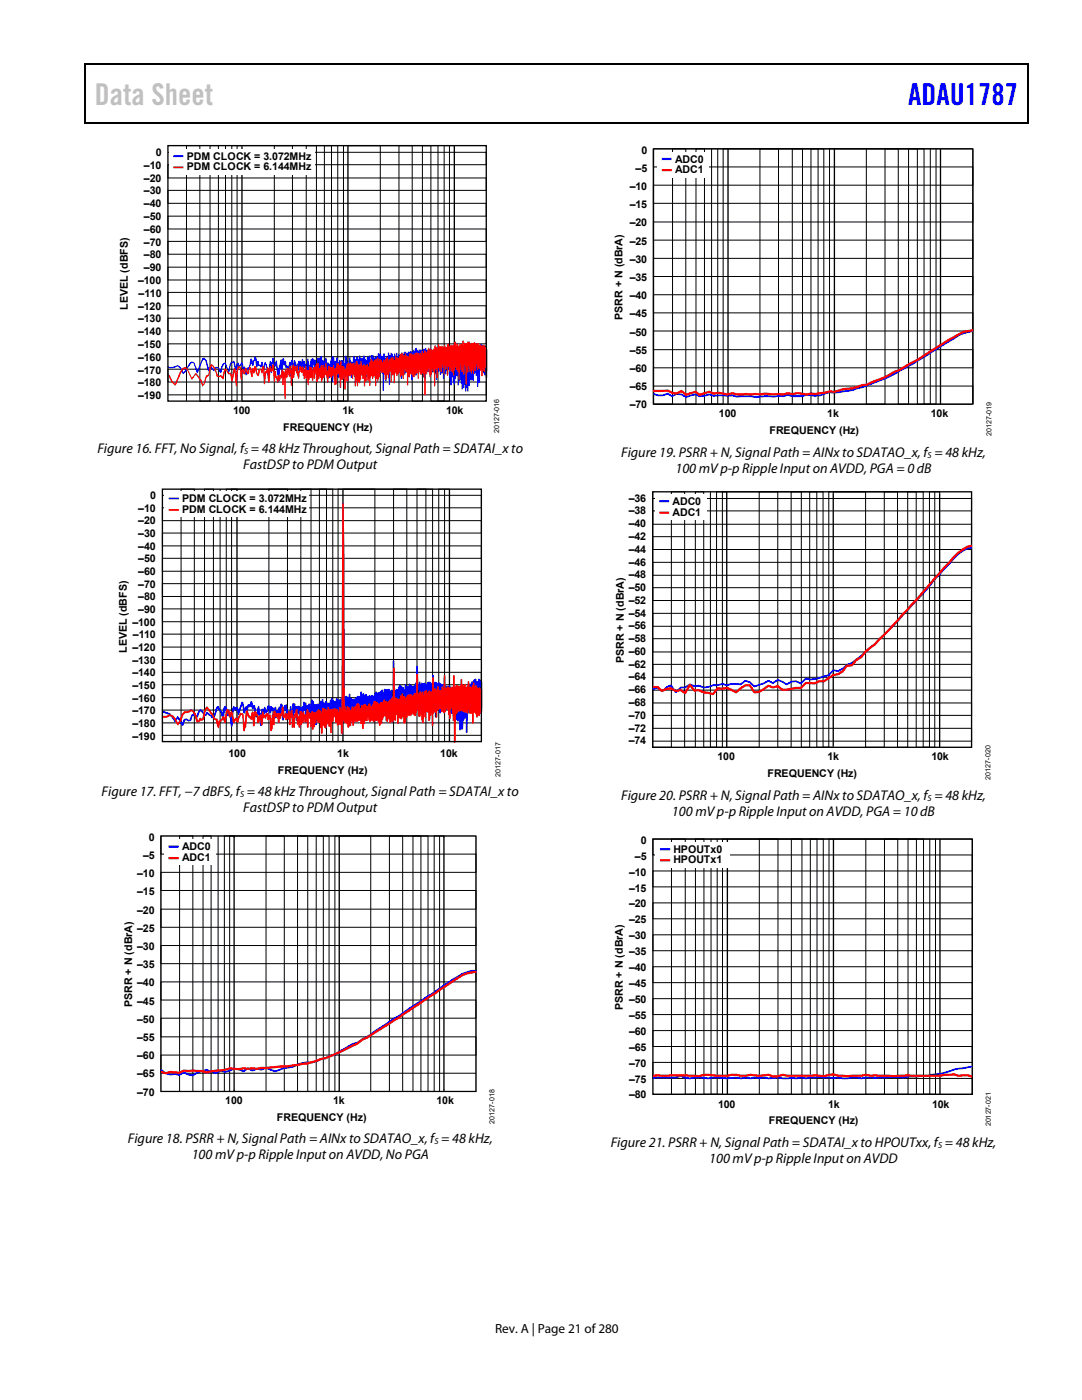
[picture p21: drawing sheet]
<svg xmlns="http://www.w3.org/2000/svg" width="216mm" height="279mm" viewBox="0 0 216 279" stroke-linecap="round" stroke-linejoin="round" font-family="sans-serif">
<defs><g id="words">
<text font-size="6" fill="#c0c0c0" x="18.9" y="21">Data Sheet</text>
<text font-size="6" fill="#00f" x="181.2" y="21">ADAU1787</text>
<g font-size="2.8">
<text x="19.4" y="90.3">Figure 16. FFT, No Signal, f = 48 kHz Throughout, Signal Path = SDATAI_x to</text>
<text x="48.5" y="93.5">FastDSP to PDM Output</text>
<text x="123.9" y="91.1">Figure 19. PSRR + N, Signal Path = AINx to SDATAO_x, f = 48 kHz,</text>
<text x="134.8" y="94.3">100 mV p-p Ripple Input on AVDD, PGA = 0 dB</text>
<text x="20.3" y="158.8">Figure 17. FFT, −7 dBFS, f = 48 kHz Throughout, Signal Path = SDATAI_x to</text>
<text x="48.5" y="162">FastDSP to PDM Output</text>
<text x="123.9" y="159.6">Figure 20. PSRR + N, Signal Path = AINx to SDATAO_x, f = 48 kHz,</text>
<text x="134.1" y="162.8">100 mV p-p Ripple Input on AVDD, PGA = 10 dB</text>
<text x="25.5" y="228.1">Figure 18. PSRR + N, Signal Path = AINx to SDATAO_x, f = 48 kHz,</text>
<text x="38.2" y="231.3">100 mV p-p Ripple Input on AVDD, No PGA</text>
<text x="121.9" y="228.9">Figure 21. PSRR + N, Signal Path = SDATAI_x to HPOUTxx, f = 48 kHz,</text>
<text x="141.5" y="232.1">100 mV p-p Ripple Input on AVDD</text>
</g>
<text font-size="2.6" x="98.8" y="266">Rev. A | Page 21 of 280</text>
<g font-size="2.1">
<text x="28.7" y="33.7">–10</text>
<text x="31.1" y="31.1">0</text>
<text x="37.3" y="31.9">PDM CLOCK = 3.072MHz</text>
<text x="37.3" y="34">PDM CLOCK = 6.144MHz</text>
<text x="126.8" y="34.3">–5</text>
<text x="128" y="30.6">0</text>
<text x="134.7" y="32.4">ADC0</text>
<text x="134.7" y="34.6">ADC1</text>
<text x="28.7" y="41.4">–40</text>
<text x="28.7" y="38.8">–30</text>
<text x="28.7" y="36.2">–20</text>
<text x="125.6" y="41.5">–15</text>
<text x="125.6" y="37.9">–10</text>
<text x="28.7" y="46.5">–60</text>
<text x="28.7" y="43.9">–50</text>
<text x="125.6" y="45.2">–20</text>
<text x="28.7" y="51.6">–80</text>
<text x="28.7" y="49">–70</text>
<text x="125.6" y="52.5">–30</text>
<text x="125.6" y="48.8">–25</text>
<text x="27.6" y="56.7">–100</text>
<text x="27.7" y="59.2">–110</text>
<text x="28.7" y="54.1">–90</text>
<text x="125.6" y="59.7">–40</text>
<text x="125.6" y="56.1">–35</text>
<text x="25.5" y="61.8" transform="rotate(-90 25.5 61.8)">LEVEL (dBFS)</text>
<text x="27.6" y="64.3">–130</text>
<text x="27.6" y="61.8">–120</text>
<text x="124.2" y="63.8" transform="rotate(-90 124.2 63.8)">PSRR + N (dBrA)</text>
<text x="125.6" y="63.3">–45</text>
<text x="27.6" y="69.4">–150</text>
<text x="27.6" y="66.9">–140</text>
<text x="125.6" y="70.6">–55</text>
<text x="125.6" y="67">–50</text>
<text x="27.6" y="77.1">–180</text>
<text x="27.6" y="74.5">–170</text>
<text x="27.6" y="72">–160</text>
<text x="125.6" y="77.9">–65</text>
<text x="125.6" y="74.2">–60</text>
<text x="27.6" y="79.7">–190</text>
<text x="46.5" y="82.7">100</text>
<text x="68.3" y="82.7">1k</text>
<text x="89" y="82.7">10k</text>
<text x="125.6" y="81.5">–70</text>
<text x="143.4" y="83.1">100</text>
<text x="165.1" y="83.1">1k</text>
<text x="185.7" y="83.1">10k</text>
<text x="56.5" y="86.1">FREQUENCY (Hz)</text>
<text x="153.5" y="86.7">FREQUENCY (Hz)</text>
<text x="30" y="99.6">0</text>
<text x="36.3" y="100.2">PDM CLOCK = 3.072MHz</text>
<text x="125.5" y="100.1">–36</text>
<text x="134.2" y="100.8">ADC0</text>
<text x="27.6" y="107.2">–30</text>
<text x="27.6" y="104.6">–20</text>
<text x="27.6" y="102.1">–10</text>
<text x="36.3" y="102.3">PDM CLOCK = 6.144MHz</text>
<text x="125.5" y="107.8">–42</text>
<text x="125.5" y="105.2">–40</text>
<text x="125.5" y="102.7">–38</text>
<text x="134.2" y="102.9">ADC1</text>
<text x="27.6" y="112.2">–50</text>
<text x="27.6" y="109.7">–40</text>
<text x="125.5" y="112.9">–46</text>
<text x="125.5" y="110.3">–44</text>
<text x="27.6" y="119.8">–80</text>
<text x="27.6" y="117.3">–70</text>
<text x="27.6" y="114.8">–60</text>
<text x="125.5" y="118">–50</text>
<text x="125.5" y="115.4">–48</text>
<text x="26.4" y="124.9">–100</text>
<text x="27.6" y="122.3">–90</text>
<text x="125.5" y="125.6">–56</text>
<text x="125.5" y="123.1">–54</text>
<text x="125.5" y="120.5">–52</text>
<text x="25.3" y="130.3" transform="rotate(-90 25.3 130.3)">LEVEL (dBFS)</text>
<text x="26.4" y="129.9">–120</text>
<text x="26.5" y="127.4">–110</text>
<text x="125.5" y="130.7">–60</text>
<text x="125.5" y="128.2">–58</text>
<text x="26.4" y="137.5">–150</text>
<text x="26.4" y="135">–140</text>
<text x="26.4" y="132.5">–130</text>
<text x="124.5" y="132.3" transform="rotate(-90 124.5 132.3)">PSRR + N (dBrA)</text>
<text x="125.5" y="135.8">–64</text>
<text x="125.5" y="133.3">–62</text>
<text x="26.4" y="142.6">–170</text>
<text x="26.4" y="140">–160</text>
<text x="125.5" y="143.4">–70</text>
<text x="125.5" y="140.9">–68</text>
<text x="125.5" y="138.4">–66</text>
<text x="26.4" y="147.6">–190</text>
<text x="26.4" y="145.1">–180</text>
<text x="125.5" y="148.5">–74</text>
<text x="125.5" y="146">–72</text>
<text x="45.6" y="151">100</text>
<text x="55.5" y="154.6">FREQUENCY (Hz)</text>
<text x="67.3" y="151">1k</text>
<text x="87.9" y="151">10k</text>
<text x="143.2" y="151.7">100</text>
<text x="153.1" y="155.2">FREQUENCY (Hz)</text>
<text x="165.1" y="151.7">1k</text>
<text x="185.9" y="151.7">10k</text>
<text x="29.7" y="167.8">0</text>
<text x="28.6" y="171.4">–5</text>
<text x="36.3" y="169.7">ADC0</text>
<text x="36.3" y="171.8">ADC1</text>
<text x="126.7" y="171.6">–5</text>
<text x="127.9" y="168.4">0</text>
<text x="134.4" y="170.2">HPOUTx0</text>
<text x="134.4" y="172.3">HPOUTx1</text>
<text x="27.4" y="178.7">–15</text>
<text x="27.4" y="175.1">–10</text>
<text x="125.5" y="177.9">–15</text>
<text x="125.5" y="174.8">–10</text>
<text x="27.4" y="186">–25</text>
<text x="27.4" y="182.3">–20</text>
<text x="125.5" y="184.3">–25</text>
<text x="125.5" y="181.1">–20</text>
<text x="27.4" y="189.6">–30</text>
<text x="125.5" y="190.6">–35</text>
<text x="125.5" y="187.5">–30</text>
<text x="27.4" y="196.9">–40</text>
<text x="27.4" y="193.2">–35</text>
<text x="125.5" y="197">–45</text>
<text x="125.5" y="193.8">–40</text>
<text x="26.4" y="201" transform="rotate(-90 26.4 201)">PSRR + N (dBrA)</text>
<text x="27.4" y="200.5">–45</text>
<text x="124.3" y="201.5" transform="rotate(-90 124.3 201.5)">PSRR + N (dBrA)</text>
<text x="125.5" y="203.3">–55</text>
<text x="125.5" y="200.2">–50</text>
<text x="27.4" y="207.7">–55</text>
<text x="27.4" y="204.1">–50</text>
<text x="125.5" y="209.7">–65</text>
<text x="125.5" y="206.5">–60</text>
<text x="27.4" y="215">–65</text>
<text x="27.4" y="211.4">–60</text>
<text x="125.5" y="212.9">–70</text>
<text x="27.4" y="218.7">–70</text>
<text x="44.9" y="220.3">100</text>
<text x="66.5" y="220.3">1k</text>
<text x="87.1" y="220.3">10k</text>
<text x="125.5" y="219.2">–80</text>
<text x="125.5" y="216">–75</text>
<text x="143.3" y="221.1">100</text>
<text x="165.2" y="221.1">1k</text>
<text x="186" y="221.1">10k</text>
<text x="55.2" y="223.8">FREQUENCY (Hz)</text>
<text x="153.4" y="224.4">FREQUENCY (Hz)</text>
</g>
<g font-size="1.8">
<text x="48.7" y="90.5">S</text>
<text x="185.1" y="91.3">S</text>
<text x="47.9" y="159">S</text>
<text x="185.1" y="159.8">S</text>
<text x="86.7" y="228.3">S</text>
<text x="187.2" y="229">S</text>
</g>
<g font-size="1.4">
<text x="99.6" y="86.5" transform="rotate(-90 99.6 86.5)">20127-016</text>
<text x="197.8" y="87.1" transform="rotate(-90 197.8 87.1)">20127-019</text>
<text x="99.8" y="155" transform="rotate(-90 99.8 155)">20127-017</text>
<text x="197.6" y="155.6" transform="rotate(-90 197.6 155.6)">20127-020</text>
<text x="98.7" y="224.2" transform="rotate(-90 98.7 224.2)">20127-018</text>
<text x="197.7" y="224.8" transform="rotate(-90 197.7 224.8)">20127-021</text>
</g>
</g></defs>
<path d="M16.9 12.7h.2v1h-.2zM205.1 12.7h.2v1h-.2zM205.1 12.7h.2v.3h-.2zM82.3 24.4h.2v.3h-.2zM205.1 24.4h.2v.3h-.2z" fill="#000"/>
<path d="M16.9 12.8h188.2M17 13.7v11M205.2 13.7v11M205.1 24.5h-188.2" fill="none" stroke="#000" stroke-width=".25"/>
<path d="M33.5 30.4h63.5v2.5h-63.5v2.6h63.5v2.5h-63.5v2.6h63.5v2.5h-63.5v2.6h63.5v2.5h-63.5v2.5h63.5v2.6h-63.5v2.6h63.5v2.5h-63.5v2.6h63.5v2.5h-63.5v2.6h63.5v2.5h-63.5v2.6h63.5v2.5h-63.5v2.5h63.5v2.6h-63.5M45 29.1v51h2.3v-51h18.8v51h2.4v-51h18.9v51h2.3v-51M48.3 29.2v-.1h-2.1v51h-2.6v-51h-1.7v51h-2v-51h-2.7v51M90.7 29.1h-2.1v51h-2.6v-51h-1.7v51h-2v-51h-2.7v51h-3.7v-51h-6.5M48.3 80.1h6.4v-51h3.7v51h2.7v-51h2v51h1.6v-51h2.7v51h2" fill="none" stroke="#000" stroke-width=".2"/>
<path d="M48.3 29.2v50.9M69.4 29.1v51M90.7 29.1v51" fill="none" stroke="#000" stroke-width=".27"/>
<path d="M33.3 73.2l.2-.2 .3 .2h.6l1.1-.3 .7 .5 .4 .9 1.1-1.8 .7-.3 .4 .2 .6 1.5 .9-2.4 .4-.1 .5 .4 .5 1.9 .4-.6 .6 .7 .4-.6h.4l.3 .2 .1 .6 .2-.5a1.48 1.48 0 0 1 .7-1.1l.2-.1 .6 1.6 .2-1.2 .3-.5 .7-.2 .2 1.3 .3-.9 .3-.1 .2 .6 .5-.6 .3 1.2v-.3l.2-.1 .4 .8v-.4l.1-.2 .2 .1 .2-.3 .3-1.5h.2l.2 .2v.5l.3-.5v-.3l.1-.3h.2l.3 1.1 .1-.3 .2 .2 .1 .6 .3 .1 .2-.6 .1-.1 .2 1.1 .3-1h.3l.3 1 .1 1.4 .3-2.5 .2-.1 .2 .3 .2-.9h.3l.1 1.1 .2-.6h.3l.1 1.5 .2-.1v-.4l.2-.2 .2-1.1 .2 .1v.6l.3-.9h.2l.1 .7 .2-.1 .1 .8 .3 .1 .1 .5 .2-1.1 .1-.2 .3 .2 .1-.7 .3 .1 .1 .7v-.5l.2-.1 .4 1v-.4h.2l.1 .3v-.7l.2-.1 .1 .2h.2l.1 .6 .1-1.1 .2-.1 .2 .7v-.2h.2v.4l.4 .5 .1-1.4 .2-.1 .2 1.6v-.1l.2-.1 .1-1.2 .4-.2 .3 .4 .1-.2 .2 .2 .1 1.1 .1-1.4 .2-.2 .2 .1v.6l.1-.7 .2 .1v-.4l.3-.1 .1 1.3v-.4h.3v1.1v-.9h.3l.1-.7h.1l.3 1h.2l.1 .1v.4l.2-.3v-.5l.1-.4h.1v-.3l.3-.3 .3 .2 .1 1.2v-.4h.2l.2-.8 .2 .1v1.2l.2-.3 .1-.3 .2-.1 .1 .2 .2-.2h.3l.2 .9v-1.6l.4-.3 .2 1.4 .3 .1 .1-1.1 .3 .1v.8l.4 .1 .1-1.1 .2-.2 .2 1 .3-.8h.2l.1 .7 .1-.9h.3l.2 .7 .1-.2h.2l.2-.6 .2 .1v.5l.2 .1v.4h.2v-.8h.2l.1 .9 .1-1.1h.3v.8v-.8l.2-.2 .1 .9 .1-.8h.2v.6l.2 .1v-.3l.4-.3h.1l.2 .4v-.9l.3 .1 .1 .4v-.3l.3-.1v.5h.3l.1-.6h.2l.1 .9h.2l.1-.4 .3 .3v-.8l.2-.2 .1 .5h.2l.1-.4 .3 .2 .1 .5h.2v-.4l.2-.2 .1 .4 .2 .2 .1-.7 .1 .1v.7l.1-.5 .2-.1 .1 .2h.3l.1 .2v-.7l.2 .1v.4l.5-.7 .1 .2h.2v.3l.3-.1 .1-.4 .1 .2 .3-.3 .2 .2 .2-.1v.7h.1l.1-1h.2l.1 .4v-.5l.3-.3 .3 .7h.1v-.3l.2-.1 .1 .8 .1-.8h.1l.3 .5v-.3l.2-.1v-.2h.2l.1 .3 .1-.5 .4 .6 .1-.4 .2 .2 .4-.2 .1 .4 .2 .1h.1v-.5l.6 .2v.2l.1-.6 .4 .2v.2l.4-.2 .2 .8v-1l.2-.2 .1 .6h.3l.1 .2 .2-.2 .1 .2h.2v-.4l.2-.2 .1 .7 .2 .1v-.3l.2-.1v.6l.1-.6h.2v.5l.2 .1 .2-.5h.2v.4l.4 .1v.7l.1-.4h.2l.2 .2 .2 .6 .1-.2h.2l.1 .2 .1 .1v.6l.3 .3 .2-.3 .1 .4v-1.1h.3v.4l.2 .1v-.8l.2 .1 .6-1.2h.3l.1-.1 .5-.3 .8-1.1 .4 .4v.3l.4-.4v.5l.3 .3v5.7h-.2l-.1-.6-.2 .2-.1-.5-.4-.3v-.7l-.3 .2-.1-.5v3l-.3 .2v-2.2l-.1 3-.2-.1v-3.1l-.1 1h-.2v-.6l-.3 .3-.1 1.3h-.2v-.3h-.2v.3h-.2v-.5l-.1 1.4-.3 .1v1l-.2 .2a1.74 1.74 0 0 1-.1-1.4v-.2v.8l-.2 .1v.6l-.2-.1v-1.2h-.1v.6l-.3 .1v-1v1.2h-.3l-.2-2.6-.1 .9h-.2l-.1 .9h-.2v-1.8h-.2l-.1-.4-.2 1.8-.2 .3-.1-.5-.2-.1v-.9l-.2-.1v-1.2v2.8l-.2 .1-.4-2.2v-.9h-.1l-.1-.5h-.1v.7h-.1v.5l-.2 .2-.3-.3v-.6l-.1 1.8-.1-.1v-1h-.2v-.8v.8l-.4 .3-.1-.9-.2 .4-.2-.5v1.9l-.2 .1-.1-1.3-.1 .2h-.2v-1.4l-.2 1.1h-.3l-.1-.9v1.2l-.1 .2-.1-.5-.6-.2v-.9l-.1 1.4-.2-.2-.1-.7-.1 1.9-.3-.4v-1.7l-.2 .1v.6l-.2 .1-.1-.2v.3l-.2 .2v-1h-.2l-.1 .8h-.2l-.2-.4v.7l-.1 .2-.1-.3-.2-.1v-.7l-.3 .1-.1-.1v1.9l-.1 .2-.1-2.1h-.2v.6h-.2v.6l-.1 .2-.1-1.3-.2-.1-.2 .4-.2 .1v.4h-.2l-.1-1.4v1.5h-.2l-.2-1.4v2l-.1 .1-.2-1.2h-.2v-.2l-.3 .1v-.3l-.2-.1-.1 .5-.3-.3a.25 .25 0 0 1-.1 .3 .25 .25 0 0 1-.3-.1v.5l-.2 .2-.1-.8-.2 .1-.1-.2v2.6l-.2 .1-.1-2.4-.2 .3-.1-.3-.1 1.7h-.2v-2.2v.6h-.2l-.2 3.5-.2-.2v-3.3h-.1v-1.5h-.2l-.1 1.2-.3-.1-.1-.2v1.1l-.1 .2-.1-.7h-.2l-.1 1-.3-.1v-1.2l-.1 .7-.2-.2v-1.2l-.1 1.3-.2 .2-.1-.1-.1 .5-.1-.2v-1.9l-.2 2.2-.2-.1v-1.5l-.1 1.3-.4-.2-.1-1-.4 .4v.5l-.1 .2-.3-.4v-1.3h-.3l-.1 2.2-.1 .6-.1 .2-.2-2.8v.9l-.4 .2v.4l-.2-.1v-1.1l-.1 .4h-.2l-.2 1.1-.1-.1-.1-2.2-.4 1.6h-.2v-.7l-.1-.1v-.3l-.1 1.6h-.2l-.1-.9-.3 .1v-.3l-.1 .1-.3-.1v3.2l-.2 .1-.1-2.5-.2-.1v-1v1.6l-.2-.1-.2-1-.1 .1-.1-.2-.1 .3-.3-.2-.2 2-.2-.1v-1.7l-.1-.1-.1-.6-.2 1.6-.2-.1v-1.7l-.2-.1v.4l-.1 .1-.1-.6-.3-.3-.1 2.2-.2 .1-.3-1.8v.2h-.3v.4l-.1 .1-.1-.4-.2 .1-.3-.8-.1 1.3h-.2v-.9l-.1 .5-.3-.1-.1-1.4-.2 2.8h-.2v-1.1h-.3l-.1-.6v.7l-.2-.1v-.4l-.1 .5-.3-.1-.1-.8-.3-.3-.1 .8h-.3v-.4v.6l-.2 .1-.1-1.3h-.1l-.3 .4v.6h-.2l-.1-.3-.1 .2-.1-.2-.2 .3-.1-.6h-.2l-.1-.2v.2h-.2v-.6l-.2 2.2-.2 .1-.2-2v1.3l-.3 .1-.2-1-.2-.1-.1-.5h-.3l-.1-.5-.1 3-.1 .2-.2-.3v-1.9l-.2 .3h-.1v2.4l-.2 .1-.2-1.4-.1-.1-.2-1.9-.1 .3-.2 .1-.3-.9-.3 2.2-.2-.1-.1-1.4-.1 2.2-.1 .4h-.2l-.4-2.2-.2-.8-.1 1.2-.2 .2h-.2l-.1-.9-.1 .2h-.3l-.1-.3h-.2l-.1-.3-.1 .5-.2 .1-.3-1.7-.4 1.4h-.1l-.3-.4v-.4l-.1 .7-.3 .9h-.3l-.2 1.1h-.2l-.2-1.1v.3l-.2 .2h-.1l-.2-1.6-.6 .6-.2-.6-.4 1.2-.2-.1-.3-1.5-.4 .1-.1 .4-.4 1.6h-.2l-.7-1.8-.4 .7-.3 1.1-.3-.2-.5-.7-.6 .6-.5-.6-.5 .5h-.1l-.7-2.1-.2-.2-.2 .1-1 2.7-.3-.1-.6-1.9-.3-.1-.7 .9-.5 .9-.5 .5-.5-.8a.73 .73 0 0 0-1.1-.6l-1.3 .2z" fill="#00f"/>
<path d="M33.3 74.8l.2-.1 .3 .1 .7 1.4 .4 .4 1-2.4 .5-.8 .6-.2 .6 .6 .7 1.6 .7-.9h.2l1 1.3 .3 .9a1.34 1.34 0 0 0 .4-1.2l.3-.6 .4-.1 .1-1.1 .3-.9 .2-.1a1.25 1.25 0 0 1 .8 1l.5 1.3 .6-.2 .3 .4 .4-1.5 .2-.1h.2l.5 .9 .2-.2 .2 .1 .2 .9 .2-1.4 .2-.4 .2 .1 .2 1.2 .2-.9a.8 .8 0 0 1 .5-.9l.2 .2 .2 .8 .1-.3 .2-.1 .2 .6 .1-.5 .4-.3 .2 .9 .4-1.1 .3 .3 .1 .5 .1-.5 .1-.1 .3 .3v-.6l.2-.1 .2 .1 .4 1.6 .1-.9 .3-.2 .4 .2v-.8h.4l.1 1.5 .2-.5h.1l.3-.8 .3 .5v.5l.1-1 .1-.2 .3 .8 .1-.9 .3-.2 .1 .5v.9h.4l.3 1.3v-.5l.2-.1 .2 .4v-.3l.2-.1 .3-1.1 .2 .1v.3h.2l.1 .6 .1-.9h.1l.2 .1v.3l.1-.8 .3 .1 .1 .4v-.3a.31 .31 0 0 1 0-.4 .31 .31 0 0 1 .4-.1l.2 .8v-.8l.1-.3 .1-.1 .1 .2v.3l.1-.1a.28 .28 0 0 1 .3 0 .28 .28 0 0 1 .1 .3l.1 .1v-.6h.2l.1 1.5 .3-1.3 .2-.1 .2 .3v-.2l.2-.1 .3 .9 .2-.9 .3 .4v.5l.3-.1 .1 .1 .1-.8 .3 .2v.5v-.4l.2-.2 .2 .7 .1-.6h.3l.3-.7 .1-.1 .1 1 .1-1.1h.2l.1 1h.2l.2-.5 .2 .1v.5l.1-.7 .2 .1v.5l.2-.2 .1-.7 .2-.1 .2 1.9 .2-1.2h.3l.1 .2 .1-.1 .1 .2 .2-.2 .1 .1v-.3l.3-.1 .1 .9 .2-.4 .1-.9h.5v.3l.2 .1 .2-.8 .2 .1v.9l.2-.1 .3 .1 .1 .8 .1-.4 .2-.1 .1-.9h.2l.1-.2 .3 .5v-.4h.2v.2h.3v.3v-.3l.4-.3 .1 .9 .1-1 .2-.2 .3 .1 .1 .8 .4-.2v-.5l.2-.1 .2 .9h.2l.1-.4 .2 .2v.2l.4-.1v-.3l.4 .6v-.8l.3-.1 .1-.7 .2 .1v.2l.2 .1v1v-.8l.1 .1 .3-.6 .1 .4v-.4l.2-.1 .2 .4 .1-.7 .1 .1v.9l.1-.6 .2-.1 .1 .2 .2-.1 .1 .2 .1 .4 .2-.5 .4 .2v-.3l.5-.5 .1 1.2 .1-.7h.2v.2v-.3l.3-.3h.4v.4h.2v.2l.2-.9 .2 .1v.3a.31 .31 0 0 1 .5 .1v-.5h.2v-.3l.3-.1v.4v-.3l.2-.2 .3 .5 .2-.1v-.4l.2 .2v.2l.5 .3 .2-.7 .2 .2v.3l.1-.5h.2v.3h.1h.4v-.2l.4-.3v.3l.3-.2 .3 .1v.4l.1-.4 .1-.1 .2 .4v-.7l.2-.1 .1 .4h.2v-.4h.3l.1 .3h.2l.3-1 .2 .2v.5l.2-.4 .2 .2v.2l.1-.2 .4-.2 .1 .4v-.9l.2-.2 .1 .8v-.4l.2-.1 .2 .6 .1-1.1 .2 .2v.8v-.6l.4 .1 .1-.2 .2 .2v.2v-.2h.2v-.2h.2l.2 .4 .2-.2v-.4h.1l.2-.3 .1 .7 .1-.3 .3 .1 .2-.2 .1 .3 .3-.3v-.4l.2-.2 .2 .1v.7l.3-.5 .2 .6 .2-.4h.2v.3l.1-.3h.2l.1-.2v-.4l.1-.2 .1 .9 .2-.4 .2 .2 .3-.1v.2l.1-.6 .2 .2v.4v-.4l.2-.1 .2 .6 .2-.4 .3 .1 .2-.2 .2 .2v.4l.1-.4 .2 .1a.27 .27 0 0 1 .3-.2 .27 .27 0 0 1 .2 .3l.2 .2 .2-.2 .1 .4h.1l.1-.3 .4 .1 .1 .3 .2-.1 .1 .1 .1 4.8-.2 .1-.1-.7-.1-.1v-.3l-.1 1.2-.3-.2-.1-.6v1.5l-.2 .2v-1.2l-.2 .1-.1-.5-.1 .2h-.2v-.6l-.1 .7h-.2l-.1-1.1-.1 1.2-.2 .1-.2-1.4v1.9l-.2 .1v-.7h-.2v.6h-.2l-.1-1.5v1l-.1 .2-.2-1.2-.1 1.2-.2 .2-.1-.9-.1 3.3-.2-.1-.1-3.8h-.1v1.8h-.3v-1.4l-.1 1-.2-.1v-.4l-.2-.1-.1-1v1.7l-.2 1.4-.1-.2v-1.3l-.2-.1v-.3h-.3v-1.2l-.2 1.1-.1 .1-.1 1.1-.2-.2v-.4l-.2-.1v-.2h-.1l-.1-.7-.1 .6-.3 .1v-.9h-.2v1.7h-.2v-2.1l-.1 .9-.2 .1-.1-.8h-.1v1.7h-.2v-1.3l-.2-.1v-.6l-.1 1.5-.2 .1-.1-.8-.1 .4h-.2v-1.2v.6l-.2 .1-.1 2h-.2v-2.3v.5h-.2v3.3l-.2 .2-.1-2.9-.3-.1v-.5l-.2 .1v1.1l-.1-.1-.1 .6h-.2l-.2-1.8v.6l-.2 .1-.1-.3v.6l-.2 .2-.1-.2v4.4l-.3-.1v-3.5l-.1-.2v-1.1v.5h-.3v-.8v1l-.2 .1-.2-.1-.2-.8-.1 1.7-.2-.2v-.9l-.2-.1-.1 .3h-.2v-.8v1.2l-.2 .2h-.2l-.1-.8-.1 .3-.2-.7v.6h-.2v.6h-.2l-.1-.4-.1 2-.2-.1v-2.5l-.3-.1-.1-.6-.2 1.8-.2 .2-.1-.7h-.2l-.2 .3-.1-.1-.1-.9-.5 .9-.3-.9-.1 .1v2.1l-.2 .1-.1-1.7-.2 .1v-.4l-.1 .2-.1 1.6-.2-.1v-2h-.2l-.1 1.3-.2-.1v-.9l-.2 .4-.1-.4v1.1l-.2 .2-.1-1.1h-.2v-.3h-.3v-.4a.24 .24 0 0 1-.1 .3 .24 .24 0 0 1-.2 0l-.1-.7v1.6l-.3 .1-.1 .8h-.2v-.5h-.2l-.1 1.5-.2-.2v-1.9h-.1l-.3 .6-.2-.1v-.4h-.2l-.1 1.8-.1 .1-.1-1.3-.1-.1-.1 .5-.1 .1-.1-.2-.1-1.6v1.7l-.3 .1-.1 .9-.2-.1v-1.5l-.3 .1v-.7l-.2-.4v1.1l-.2 .1v.6l-.2 .2-.2-.3-.1 .9-.2-.2v-.9h-.1l-.1 1.1-.2-.1-.1-2.2-.2-.1-.1 .9-.2-.2-.1-1v.5h-.2l-.1 .2-.3-.1v1l-.2 .2-.2-.2-.1-1.1v2.8l-.2 .1-.3-3.3v1.1l-.1 .2-.4-.1v1.6l-.2 .1v-2l-.3-.9-.1 .2-.2-.2v2.1l-.3 .3-.2-.1-.1-2.3-.1 .5-.3 .1v.3h-.2v-.2h-.2l-.1-.3-.2 1.4h-.2l-.2-1.4-.3-.1-.1 .6h-.1l-.1-.6v.7l-.2 .7h-.2l-.1-.8h-.1l-.1-.3v.4l-.2 .2-.1-.2-.2 .8-.2-.1v-1.4l-.1-.1v-.3l-.1 1-.3 .2-.1-1.4v1.7l-.2 .1-.2-.7-.1 .1h-.2v.3l-.2 .1v1l-.1 .1-.2-2.4v1l-.2 .1-.1-.1-.1-.8v.6l-.2 .4-.1-.2v-.5h-.2l-.1-.9v.2l-.2 .1-.1-.5v.3l-.2 .1v.9l-.3 .4-.6-1.9-.2 1.7-.4 .3-.1 1.2h-.2l-.1-2.6-.1 1h-.1l-.2-1-.2 1.2h-.2l-.1-.3v4.3l-.1 .2-.2-4.5-.2 1.6h-.2v-1.4h-.1l-.2-.1v.4l-.2 .3-.2-.2-.1 .4-.1 .1-.5-1.1v1l-.2 .1-.2-2.5-.3 .5-.3-.3-.2 2.3-.2-.1-.1-1.9-.2 .2h-.1l-.3 2.2-.2-.1-.1-2.9-.2 .8h-.1l-.2-.6h-.2v.5l-.3 .7-.4-.4-.2-1.1-.2 .9h-.2v-.4l-.1 1.1-.2 .1-.3-1.7-.2 .9-.3 .2-.3-.8-.2 .8h-.3l-.1-.7-.2 1.7-.2 .1-.3-2.5-.4 1.2-.1 2.4-.2 .2-.3-2.9-.4 1.9h-.3l-.2-1.4h-.4l-.4-.8-.5 1.7-.2 .1-.4-.6-.1 .2-.7-.1-.4-1.4-.5-.8-.6 2-.5 .4-.3 1.3-.5 .4-.4-1.1-.7-.9-.2-.3-.8 1-.7-1.5a.73 .73 0 0 0-1-.6l-1.6 3.2-.8-.6-.6-1.3z" fill="#f00"/>
<path d="M33.5 29.1h63.5v51h-63.5z" fill="none" stroke="#000" stroke-width=".27"/>
<path d="M33.8 29.8h29.1v5h-29.1z" fill="#fff"/>
<path d="M34.6 33.4h2" fill="none" stroke="#f00" stroke-width=".35"/>
<path d="M34.6 31.2h2" fill="none" stroke="#00f" stroke-width=".35"/>
<path d="M32.4 98.8h63.7v2.5h-63.7v2.6h63.7v2.5h-63.7v2.5h63.7v2.5h-63.7v2.6h63.7v2.5h-63.7v2.5h63.7v2.5h-63.7v2.6h63.7v2.5h-63.7v2.5h63.7v2.5h-63.7v2.6h63.7v2.5h-63.7v2.5h63.7v2.5h-63.7v2.6h63.7v2.4h-63.7M43.9 97.6v50.4h2.3v-50.4h19v50.4h2.3v-50.4h18.8v50.4h2.4v-50.4M47.3 97.8v-.2h-2.2v50.4h-2.5v-50.4h-1.8v50.4h-2v-50.4h-2.7v50.4h-3.7M68.4 97.8v-.2h6.4v50.4h3.7v-50.4h2.7v50.4h2v-50.4h1.8v50.4h2.5v-50.4h2.2v.2M47.3 147.6v.4h6.4v-50.4h3.7v50.4h2.6v-50.4h2.1v50.4h1.6v-50.4h2.7v50.4h2v-.3M89.7 147.7v.3h6.4" fill="none" stroke="#000" stroke-width=".2"/>
<path d="M47.3 97.6v50.2M68.4 97.6v50.4M89.7 97.6v50.4" fill="none" stroke="#000" stroke-width=".27"/>
<path d="M68.3 100.5h.3v.1l.2 38.3 .2 .4 .1-.4 .5 .2v-.5l.2-.2 .1 .2v.4a.5 .5 0 0 0 .8 .4l.2 .2 .1-.4 .2-.1v-.2h.4l.3 .1v-.8l.2-.2 .1 .2v1l.2-.8h.2l.1 .4 .2-.2a.32 .32 0 0 1 .4 0 .32 .32 0 0 1 0 .4l.4-.3 .2 .3a.37 .37 0 0 1 .4-.3 .37 .37 0 0 1 .3 .3l.3-1 .3 .1v.2l.5-.1 .3-.3a.27 .27 0 0 1 .3-.3 .27 .27 0 0 1 .2 .4l.1 .3v-.7l.2-.1h.5l.1 .2 .1-.2h.3v.6l.2-.4 .1-.1 .2 .2v-.1v-5.7l.2-.2 .2 .2 .2 5.7 .5-.2v-.3l.4-.5 .4 .2 .1 .3h.3v.4l.2-1h.2l.1 .5 .1-.2 .2 .1 .3-.6 .2 .3h.1l.2 .2 .6-.2h.1v-.4l.1-.2 .1-3.3 .2 .1 .1 .1 .1 3.5 .1-.4h.3l.1 .5 .1-.3h.3a.32 .32 0 0 1 .4-.1 .32 .32 0 0 1 .2 .4l.1 .1 .1-.3a.46 .46 0 0 1 .3-.3 .46 .46 0 0 1 .5 .1v.2l.2-.2v-1.3l.2-.2 .2 .2 .1 1.8v-.5a.3 .3 0 0 1 .3-.1 .3 .3 0 0 1 .2 .3l.3-.3 .2 .3 .2-.1 .2 .3h.3l.1-1.3 .2-.2 .2 .2v1.4l.1 .2h.4l.3-.2 .2 .4 .1-.1 .4 .2v-.6l.3-.1v1.4l.3 .1 .3 .6 .1 .6 .5 .9v.4v-2.5h.3v.2v1.6l.6-1.5 .2-.2 .3-1 .3-.1v-.5l.4-.1v-.4h.3l.1 .2v-.4a.44 .44 0 0 1 .6-.3l.1 .5 .3-.1 .1-.5 .4 .2v.4l.3 .1v5.1h-.3l-.2 .4-.5-.3v.6l-.3-.1-.2 .2-.2-.1v-1v1l-.3-.1-.2 .4-.2-.2v-.4l-.2 .1-.3 2-.1 2.6-.3-.2v-2.8l-.2 .1-.2 .3-.1 1.4a.39 .39 0 0 1 0 .4 .39 .39 0 0 1-.4 .1l-.2 .2-.2-.2v-2.2l-.1 .5h-.3v-.3l-.1 .1h-.2l-.1-.3v.5h-.3l-.2-1.9v.3l-.2 .2-.2-.3h-.3v-.8l-.3 .1-.2-.4-.2 1h-.2l-.1-1.1h-.3v-.7l-.1 1.1-.2 .1v.7l-.2 .2-.2-.2-.1-1.1-.2-.1v-.5l-.2 1.2v1.3l-.2 .2-.1-.2v-2.4l-.3 .4-.2-.3-.1 .1v.6l-.2 .1-.3-.1-.2-.9-.2 .4v.7l-.1 .2-.2-.2v-1.1l-.1 .9h-.3v-.3l-.2-.2v-.9h-.1v1.1l-.2 .2-.1-.1-.1-1.1-.2 1.7-.1 .2-.2-.3-.2 .2-.2-.2v-1.2l-.2 .3-.3-.1v.9l-.2 .1-.2-.3h-.2v-.9h-.2l-.2-.4v1.2l-.3 .1v-.3l-.1 .9h-.3l-.1-1.3v1.3l-.1 .2h-.2l-.1-.4-.1 1.4h-.2l-.1-1.8-.5-.2-.1 .7-.2-.1-.1 1.1h-.2l-.1-.6-.1 .1v1.1l-.2 .2-.1-.2v-2.1h-.2l-.1-.6-.3 .1v.3l-.3 .1v.5l-.3 .5-.2-.1v-.4l-.4-.4-.1 .4h-.2l-.1-.7-.2-.2-.1 1.1-.2 .2-.3-.5-.1 .2-.1-.1-.1-.4v2.1l-.2 .2-.2-.2-.1-.8-.3-.2-.2-.5v-.4l-.5 .1v-.6l-.1 2h-.1l-.2-.2v-.5l-.3 .1v-.7l-.3 .1-.2-.2-.6 .9-.3-.7-.3-.2-.1 .5-.3 .2-.2-.1v1.1l-.1 .2-.4-.5v-1.4l-.2-.3v1.2l-.1 .1h-.2l-.3-1.7-.1 1.9-.1 .2-.2-.2v-.9l-.2 .2-.2-.2-.1-.9-.1 .3-.1 1.8h-.2l-.1-.4h-.3v.3l-.2 .1-.2-.3-.2 .1-.1-.4-.2 .5-.2-.3h-.2v1.6l-.2 .1-.1-.1v-1.4h-.2l-.2-1-.5 .2-.1 1.1-.3 .1-.1-2h-.1l-.1 2h-.2l-.1-.8-.2 .4h-.3v-1l-.1 1.1-.2 .1v1.3l-.2 .2h-.1l-.1-.9v1.2l-.2 .2-.2-.2-.1-3.4-.2 1.1h-.3v-.2h-.2l-.2 .3-.1-.2-.2 .4-.2-.1-.1-1-.2-.1-.3 2.1-.2 .2-.1-.1-.1-.9h-.3l-.1-.8-.2 1.4-.3 .2v-1.5l-.3-.2v-.7l-.1 2.1-.2 .1h-.1l-.2-.7v-.7l-.1 .7h-.3l-.1 .5h-.3v-.8l-.3-.4-.1-.9-.2 .4v1.9l-.2 .1-.2-.1-.1-1.7-.2 .8h-.3v-.6l-.2 .7h-.3v.3l-.2 .2-.1-1-.2 .4-.3-.1v-.8h-.2l-.2 .5h-.2l-.2-1-.1 .6h-.2a.24 .24 0 0 1-.2 .3 .24 .24 0 0 1-.2-.1l-.2 .6-.3-.1-.2 2.2-.3-.1-.1-1.8-.3-.2v-.3l-.1 .5a.27 .27 0 0 1-.3 .2 .27 .27 0 0 1-.2-.3l-.2-1.5-.1 .1h-.3l-.2-.7-.3 .4-.1-.2-.3 .8h-.4l-.1 .6-.4-.2-.2-1.5-.6 2-.2 .1-.2-1.2a.34 .34 0 0 1-.4 .2 .34 .34 0 0 1-.2-.3l-.3 3.4-.2 .2-.2-.2-.2-2.1-.1 .1h-.5l-.3-1.5-.2 2.2-.2 .1-.1-.1-.4-1.4-.4-.4-.1-.4-.6 1.7-.6 .3-.3-.5-.7-.4v.3a.63 .63 0 0 1-.9-.5l-.4-.3-.5 1.1-.2 .1-.4-.1-.3-.2h-.2l-.3 1-.6 .1-.3-.3-.3 .1-.3 1-.2 .1-1-1.4-.4 .6h-.2a3 3 0 0 0-1.4-1.5l-1-.4-.1-.3 1.7 .4 .5 .6 .4 .8 .5-.8h.1l.9 1.4 .3-.8a.68 .68 0 0 1 .9 .2h.2l.4-1.1 .5-.2 .5 .5 .3-.9 .4-.5h.2l.8 1 .4-.4 1 .8 .4-.1 .3-1.4 .3-.5 .4 .1 .2 .6 .5 .4v.4l.1-1 .2-.4 .2-.1 .3 .2 .3 1.3v-.2l.2-.2 .3 .2 .1 .8 .2-1.5 .3-.6 .4 .4v-.2h.4l.2 .6 .5-1.4 .2-.3 .3 .3 .2 1.1 .2-.4h.3a.38 .38 0 0 1 .1-.4 .38 .38 0 0 1 .4-.1l.2-.5h.3l.2 .8h.4l.3 1.5 .2-1.2 .3-.1 .2 1.2 .1 .3 .2-1h.4l.1-.4h.2l.3 .6 .2-.9a.35 .35 0 0 1 .4 0 .35 .35 0 0 1 .1 .4l.1-.3h.2l.1 .3 .2-.1 .1 .4 .2-.3a.19 .19 0 0 1 .2-.1 .19 .19 0 0 1 .2 .2v.5h.1l.4-.8 .2 .1v-.5a.29 .29 0 0 1 .4-.1 .29 .29 0 0 1 .2 .3v.7l.2-.8 .2 .1 .1-.2h.2l.1 .8 .3 .6 .2-.1v-.8l.3-.2 .2 1 .1-1.6 .5 .1 .1 .5h.3a.31 .31 0 0 1 .4 0 .31 .31 0 0 1 .1 .3l.1-.1 .4 .1 .2-.3v-.7l.1-.2 .6 .3v.5l.1-.1 .2 .2 .1-.5h.2l.2 .1v.5l.1-1.4h.3l.3 .5a.32 .32 0 0 0-.1 .4 .32 .32 0 0 0 .3 .1v.1l.1-.1h.3l.2-.2 .2 .3v-.7l.2-.2 .3 .1v-.2l.2-.2 .1 .2v.4l.2 .2 .1-.2a.28 .28 0 0 1 .4-.2 .28 .28 0 0 1 .1 .4l.1 .1 .2-.2 .2 .2v-.6l.4-.5 .5 .6h.2v.3l.2-.8h.2l.3 .3 .3-.1 .3-.6z" fill="#00f"/>
<path d="M68.3 100.5h.3v.1l.2 40.2 .2 .2 .1 .9v-.8l.2-.2 .2 .2a.46 .46 0 0 1 .3 .6h.2l.2-.7h.2l.1 .4 .2-.4h.3v-.4l.4-.3 .3 .2 .1 .9h.2v-.6h.3v.1a.42 .42 0 0 1 .4-.4 .42 .42 0 0 1 .4 .3h.4v-.4h.2l.2 .1v.5l.5-.4v-.2a.42 .42 0 0 1 .2-.4 .42 .42 0 0 1 .4-.1l.1 .3 .1-.2 .2 .1v.4l.4-.1 .3-.4 .1 .3 .5-.7 .1 .3 .2-.1 .3 .3 .7-.5 .2-.4 .1 .2v.6l.1-6.6 .2-.2 .2 .2v5.4a.37 .37 0 0 0 .5 .5v.3l.3-.2 .2 .1v-.5l.1-.2 .2 .2v-.6l.2-.1 .2 .2v.5l.3-.1v.3l.8-.7 .2 .5 .1-.4h.2l.1 .3 .3-.1 .1-.4h.3l.1-.1v-3.7l.2-.1 .2 .1 .1 3.8h.2v-.2l.1-.2 .2 .4 .3-.4 .2 .2v.5l.2-.8 .4-.2 .2 .6a.35 .35 0 0 1 .2-.4 .35 .35 0 0 1 .5 .2l.2-.2v-2.6l.2-.2 .2 .2v2.1l.2 .1a.35 .35 0 0 1 .4 .4v-.9h.3v.5a.3 .3 0 0 0 .2 .3 .3 .3 0 0 0 .4-.1v-.6h.3l.1 .2v-2.4l.2-.2 .2 .2v2.4l.1-.1 .1 .1 .2-.3 .3 .1 .1 .2 .6-.3 .1 .1v-2.2l.2-.2 .1 .2 .1 2.2 .3-.4 .2 .1 .6 .1v-1.2l.2-.2 .1 .2v.9l.4 .2v-.3h.3v.6l.4-.4v-.6l.2-.1 .2 .1v.9l.3 .2 .2-.2 .3-.8 .2 .2v.6l.3-.3 .2 .2v.4l.1-.1 .1 .2 .1-.2a.28 .28 0 0 1 .3 0 .28 .28 0 0 1 .1 .3l.3 .1v4.4h-.3l-.3 .9-.2-.1v-.6l-.1 1h-.3l-.2-1h-.3v2.2h-.1l-.2-.1v-2l-.2 .2-.2-.2-.3 .1v-.7l-.1 .5-.2 .2-.2-.4-.2 .2-.6-.3h-.3v.1h-.5l-.1 .4-.3 .2-.1 5.6-.3-.1v-4.2l-.3-.2-.2-2.5-.2 .5v1.7l-.3-.1-.4-1.9-.2 .3-.1 .4-.3 .3-.3-.4-.1 .2-.2-.1v-.7l-.3 .1-.1-.1v.3l-.3 .2-.1 1.3h-.2l-.1-1-.2-.2-.1 .4h-.1v2.5h-.3l-.1-.2-.1-2.4-.1 1.1a.39 .39 0 0 1-.4 .5l-.1-1.7-.3-.2v1l-.2 .2h-.1l-.2-.9-.1 1.9-.3 .1-.2-1.8-.1 .6-.5-.1v-1.2l-.4 .4v.6l-.1 .1-.2-.2h-.2l-.1-.4-.1 .4-.5 .2-.1-.1h-.3l-.1-.4v.7l-.3 .2v.8l-.4 .3-.1-.1v-1.2h-.2l-.2 .5-.2-.1-.1-.2h-.2v1l-.2 .1-.2-.1v-1.6h-.1v.6a.32 .32 0 0 1-.1 .4 .32 .32 0 0 1-.4 0l-.1-.1v.5l-.2 .1-.1-.2-.4 .3-.2-.2v-.5h-.2v.4l-.1 .1-.4-.3v-.8l-.2-.2-.4 .9v.6l-.2 .1h-.2v.3l-.1 .2-.5-1.2-.1 .2-.2-.2-.5 .4-.2-.4-.3 .1-.2 .3-.3-.4v-.6l-.1 .5a.35 .35 0 0 1-.5 .3l-.1 .6-.2-.1v.9l-.2 .2-.2-.2v-.9l-.3 .1v-.5a.24 .24 0 0 0-.3-.2 .24 .24 0 0 0-.2 .2l-.5 .1-.2-.4v1l-.2 .2-.4-.9v.8l-.4 .2-.2 .2-.4-.8-.1-.2h-.3l-.2-.6-.2 2.7-.1 .2-.2-.2v-1.7l-.8 .1v-.6l-.2 .2-.2-.2v-1.1l-.2 .2v.7l-.4 .3v1.9l-.2 .2-.1-.2v-1.1l-.2 .1-.2-.2v-.8l-.3 .7-.1 .6h-.2l-.2-.2-.1-.5-.1 .2-.1-.1v1.5l-.3 .1-.3-2.1-.1 .1a.78 .78 0 0 1-.5-1.1l-.1 1-.2 .1-.1 .7-.2 .1v.3l-.2 .2-.2-.2v-1.1l-.1 .7-.2-.1v-1.5l-.3-.1v1.8h-.3l-.1-1.1-.1-.1-.2 .2-.1-.1-.2-.8v.7l-.3 .3v.3l-.4 .1v.5h-.3l-.1-.7-.1 .1-.2-.2-.1-1.4-.2 .5v1.6l-.2 .1h-.5v-2l-.2 .3v1.2h-.3l-.1-1-.2-.1v-.3l-.2 .5-.3-.2v-.4l-.4 .1-.1-.9-.3 .9-.2 .2-.1 .6-.2 .2-.2-.2-.1-1.1-.1 .2-.3-.2-.1 1.6-.4 .1v.7l-.3 .5-.2-.1-.2-2.4-.1 .3h-.2l-.1-.8-.3 .6-.2-.3-.2 .2-.1-.1-.1 1.4-.4-.1v-.9h-.2v.4a.3 .3 0 0 1-.2 .2 .3 .3 0 0 1-.3-.1v-1.1l-.1-.2h-.2l-.2 1.9-.3 .1-.1-1.7-.1 .4h-.2l-.7-.6-.1-.3-.2 2.4-.4 .8-.2-.1-.2-3-.2-.1-.6 1.5h-.3l-.1-.5-.3 .6-.1 .1-.2-.2-.4-1.6-.2 .6-.2-.2-.3-1-.4 2.2h-.2l-.3-.6v.1l-.6 .4-.2 1.2h-.2l-.5-1.6-.4-.2-.2-.6-1.1-1.5-.6 2.2-.5 .3-.2-.2-.2 .4-.4 .1-.2-.1-.7-1.9-.4-.2a1.2 1.2 0 0 1-1.2 .3l-.3 .5-.5 1.2-.6 .7h-.1l-1.1-1.7-.4-.1-.5 .3h-.7l-.3 .2-.1-.4 .9-.1 .7-.4 .6 .3 .6 .6 .4 .9 .7-1.7 .5-.6 1.6-.4 .6 .4 .7 1.7 .3-.5 .4 .3 .1-.1 .5-2.1 .4-.3 1.2 1.4 .4 .9 .5 .2 .2 .9v-.5l.6-.4 .2-.6h.2l.2 .4 .4-1.8 .2-.1 .4 .3 .1 .5 .2-.3h.2l.5 1.7 .1-.3a.25 .25 0 0 1 .3-.1 .25 .25 0 0 1 .2 .3l.5-1.3 .6 .2 .3 2.2 .2-2.7 .2-.2 .3 .2 .5 1.2 .3-1.1h.2l.2 .2v.5v-.7a.32 .32 0 0 1 .6 .2v.3l.3 .5 .4-.4 .2 .2 .1-.8h.2l.2 .7 .2 .1v-.2a.37 .37 0 0 1 .5-.3 .37 .37 0 0 1 .3 .5l.1-.2h.2l.2 1.3v-1.1l.2-.2 .1 .1 .1-.8 .3-.1 .2 .5h.7l.1 .3 .2-.4 .1-1 .2-.2 .2 .1 .1 1.8 .2-.7 .5 .3v-.5l.2-.1 .3 .5 .1-.6 .3-.1 .3 1.4v-.4l.3-.4 .1-.6 .2-.2 .2 .2 .1 1.2 .2 .1 .1-.9a.28 .28 0 0 1 .2-.2 .28 .28 0 0 1 .3 .1v.3l.1-.3h.3v.6l.2 .1 .2-.1 .1-1h.3v.4l.4 .3 .4-.4 .2 .1v.2l.3-.2 .2 .3 .2-.5 .4-.3 .1 .2 .4 .1 .1 .9 .1-1.3 .2-.1 .1 .2 .2-.1 .2 .2h.2v.4l.2-.9h.1l.2 .4 .2-.1 .4 .3 .2-.3h.3l.2 .1 .2-.1 .3 .3 .1 .5 .1-1.1h.2l.3 .4z" fill="#f00"/>
<path d="M32.4 97.6h63.7v50.4h-63.7z" fill="none" stroke="#000" stroke-width=".27"/>
<path d="M32.9 98.1h28.8v5.1h-28.8z" fill="#fff"/>
<path d="M33.7 101.8h2" fill="none" stroke="#f00" stroke-width=".35"/>
<path d="M33.7 99.5h2M95.1 193.7a6.3 6.3 0 0 0-3.7 1.2l-17.3 11.5-2.8 1.7-.9 .2-2.7 1.5-.9 .8-1 .1-.8 .5-2.8 .9a5.7 5.7 0 0 0-3.6 .8l-1.9 .2-1.8 .7-1.8-.7-1 .4-.8-.2-.9 .4-.9-.5-.9 .6-1-.4-.9-.1-1.8 .6-.9-.2-.9 .5-1-.3-.9-.4-1.7 .5-1 .6-.9-.1-.9-.5-1 .5-.8-.1-.9 .1-.9-.3-1-.7" fill="none" stroke="#00f" stroke-width=".35"/>
<path d="M32.1 166.8h62.9v51h-62.9z" fill="none" stroke="#646464" stroke-width=".27"/>
<path d="M32.1 166.8v51h3.7v-51h2.7v51h2v-51h1.6v51h2.7v-51h1.9v.4M43.5 166.8v51h2.3v-51h18.7v51h2.3v-51h18.6v51h2.3v-51M88.6 167.2v-.4h-2v51h-2.6v-51h-1.6v51h-2.1v-51h-2.6v51h-3.7v-51h-6.3v.5M32.1 217.8h62.9M46.7 217.5v.3h6.4v-51h3.6v51h2.7v-51h2v51h1.7v-51h2.6v51h2v-.2M95 214.2h-62.9v-3.6h62.9v-3.7h-62.9v-3.7h62.9v-3.6h-62.9v-3.6h62.9v-3.7h-62.9v-3.6h62.9v-3.6h-62.9v-3.7h62.9v-3.7h-62.9v-3.6h62.9v-3.6h-62.9v-3.7h62.9v51h-6.4v-.4" fill="none" stroke="#000" stroke-width=".2"/>
<path d="M46.7 166.8v51M67.7 167v50.9M88.6 166.8v50.8" fill="none" stroke="#000" stroke-width=".27"/>
<path d="M95.1 193.9a8.2 8.2 0 0 0-4.7 1.9l-10.8 7.3-6.4 4-1 .4-.9 .8-3.6 1.7-2.7 1.2-1 .1a15.3 15.3 0 0 1-4.5 1.2l-8.2 .8-2.7-.1-1 .2-1.8-.2-.9 .3-3.7 .5-.9-.3h-1.8h-1.8l-1 .4-1.7-.2-.9 .3-1-.3" fill="none" stroke="#f00" stroke-width=".44"/>
<path d="M32.8 167.5h10.4v5.2h-10.4z" fill="#fff"/>
<path d="M194.1 65.9a7.9 7.9 0 0 0-4.4 1.7l-2.4 1.5a76.2 76.2 0 0 1-14.3 7.7l-1 .1a8.1 8.1 0 0 1-3.7 .8l-1.8 .5-1-.1-2.8 .5-.9-.1-.9 .2-1.8-.2-1 .1-.9-.1-.9 .2-3.7-.2-1 .2h-4.6l-.9-.2-.9 .2-1.8-.3-1 .1-.9-.3-1.9 .6-.8-.6-1.9 .6-.9-.8-1 .5-.9-.1-.9-.5-2.8 .1M33.6 171.3h2" fill="none" stroke="#f00" stroke-width=".44"/>
<path d="M33.6 169h2" fill="none" stroke="#00f" stroke-width=".44"/>
<path d="M130.4 29.7h63.7v51h-63.7z" fill="none" stroke="#646464" stroke-width=".27"/>
<path d="M130.4 29.7v3.6h63.7v3.7h-63.7v3.6h63.7v3.7h-63.7v3.6h63.7v3.7h-63.7v3.6h63.7v3.6h-63.7v3.6h63.7v3.7h-63.7v3.7h63.7v3.6h-63.7v3.6h63.7v3.7M142 29.7v51h2.3v-51h18.9v51h2.3v-51h18.9v51h2.4v-51M143.2 29.7v51h-2.6v-51h-1.7v51h-2.1v-51h-2.6v51h-3.8M172.9 29.7v51h3.7v-51h2.6v51h2.1v-51h1.7v51h2.6v-51M151.6 80.7v-51h3.7v51h2.8v-51h2v51h1.7v-51h2.6v51" fill="none" stroke="#000" stroke-width=".2"/>
<path d="M145.3 29.7v51M166.5 29.7v51M187.7 29.7v51M194 80.7h-63.6v-51h63.7v51" fill="none" stroke="#000" stroke-width=".27"/>
<path d="M194.1 66.1a9.2 9.2 0 0 0-4.7 2l-7.2 4.5-1 .5a41.2 41.2 0 0 1-12 4.9l-2.7 .4-1-.1-1 .2a5.4 5.4 0 0 1-3.6 .3l-.9 .3h-1.9l-.9-.3-.9 .3-1-.1-.8 .2-1.9-.1-1.9 .1-.8-.1-2.9 .1-.9-.3-3.7 .1-.9-.3-1.9 .4-.8-.4-1.9 .5-.9-.5-1-.1-.9 .5-.9-.6-1 .4h-.8l-1-.3" fill="none" stroke="#00f" stroke-width=".35"/>
<path d="M131.2 30.3h10.3v5.1h-10.3z" fill="#fff"/>
<path d="M132.1 34h1.9M194 108.9a8 8 0 0 0-4.6 3.4l-6.5 7.4-8.3 8.9-1.9 1.4-.9 1.2-.9 .5-.9 1.1-1 .1-.9 1.1-.9 .5-.9 .2-1.9 1.3h-1l-.9 .4-1.7-.1-1 1h-1l-1.8 .3h-.9l-.9-.7-1 .3-.9-.4-1.8 1.3-1 .1-.9-1.4h-.9l-.9 .6-.9 .8-1.9-.9-.9 .2-.9-.1-.9 1.1-1.9-.3-1-.5-.8 .1-.9-1.1-1 1.6-.9-.6-.9 .2-1-.5-.8 .1-1 .4-.9-.8h-1" fill="none" stroke="#f00" stroke-width=".44"/>
<path d="M132.1 31.7h1.9" fill="none" stroke="#00f" stroke-width=".44"/>
<path d="M130.2 98.1h63.7v51h-63.7zM145 98.1v51M166.3 98.4v50.6M187.5 98.4v50.7" fill="none" stroke="#000" stroke-width=".27"/>
<path d="M130.2 98.1v51h3.8v-51h2.6v51h2.1v-51h1.7v51h2.6v-51h1.8M130.2 99.5h63.7v2.5h-63.7v2.6h63.7v2.5h-63.7v2.6h63.7v2.5h-63.7v2.6h63.7v2.5h-63.7v2.5h63.7v2.6h-63.7v2.6h63.7v2.5h-63.7v2.6h63.7v2.5h-63.7v2.6h63.7v2.5h-63.7v2.6h63.7v2.5h-63.7v2.6h63.7v2.5h-63.7M141.8 98.1v51h2.3v-51h18.9v51h2.4v-51h18.8v51h2.3v-51M166.3 98.4v-.3h6.4v51h3.7v-51h2.7v51h2v-51h1.7v51h2.7v-51h2v.3M166.3 149v.1h-2.1v-51h-2.6v51h-1.7v-51h-2v51h-2.7v-51h-3.7v51h-6.5" fill="none" stroke="#000" stroke-width=".2"/>
<path d="M194 109.2a7.4 7.4 0 0 0-4.6 3.4l-7.5 8.2a84.2 84.2 0 0 1-11 10.8l-.9 .7-1 .4-.9 .8-.9 .4-.9-.1-.9 .9-1 .3a5.7 5.7 0 0 1-3.6 .4l-1 1-1-.4h-.9l-.9 .6-1.8-.9-1 .6-.9-.4-.9 .5-1.9 .6-.9-.9-.9-.2-.9 .7-1.9-.1-.9 .3-.9-.3-3.7 .7-1-.4-.8 .1-.9-.3-1 .6h-.9l-.9 1-1-1.4-.8 .3-1 .9-.9-.8-1 .4" fill="none" stroke="#00f" stroke-width=".35"/>
<path d="M130.7 98.7h10.3v5h-10.3z" fill="#fff"/>
<path d="M131.6 102.3h1.9M130.3 214.7l6.4-.1 2.8 .2a7.5 7.5 0 0 1 3.7-.1h1.9l.8-.2 2.9 .2 1-.2a8.7 8.7 0 0 0 3.6 0l.9 .4 1.9-.4 .9 .2 5.5-.1 1.8 .2 1.9-.4 1 .3 1.8 .1 2.8-.1 .9-.2 .9 .2 .9-.1 3.8 .2 2.7-.2 6.5 .1 2.8-.3 .9 .3 1.8-.1 .9 .3" fill="none" stroke="#f00" stroke-width=".44"/>
<path d="M131.6 100h1.9" fill="none" stroke="#00f" stroke-width=".44"/>
<path d="M130.3 167.4h63.7v51h-63.7zM145.1 167.4v51M166.3 167.4v51M187.6 167.4v51" fill="none" stroke="#000" stroke-width=".27"/>
<path d="M141.9 167.4v51h2.3v-51h18.8v51h2.4v-51h18.9v51h2.4v-51M143.1 167.4v51h-2.6v-51h-1.7v51h-2.1v-51h-2.7v51M172.8 167.4v51h3.7v-51h2.6v51h2.1v-51h1.7v51h2.6v-51M130.3 218.4h63.7v-3.2h-63.7v-3.2h63.7v-3.1h-63.7v-3.2h63.7v-3.2h-63.7v-3.2h63.7v-3.2h-63.7v-3.2h63.7v-3.2h-63.7v-3.1h63.7v-3.2h-63.7v-3.2h63.7v-3.2h-63.7v-3.2h63.7v-3.2h-63.7v-3.2h63.7v51M151.5 218.4v-51h3.7v51h2.7v-51h2.1v51h1.7v-51h2.6v51" fill="none" stroke="#000" stroke-width=".2"/>
<path d="M194 212.8l-1.8 .4a10.1 10.1 0 0 0-3.7 .9l-.9 .2-1.9 .2-.9 .3-.9-.1-3.8 .4-2.6-.2-2.9 .2h-1.8l-.9 .1-1-.1-2.7 .1-.9-.1h-1l-2.7-.2-2.8 .3-.9-.1-.9 .1h-2.8l-1-.1-1.8 .1-.9-.1h-2l-.7 .1-1-.1-.9 .1-1-.1a10.3 10.3 0 0 1-3.7 0l-1.9 .1a9.8 9.8 0 0 0-3.6 0l-1-.1-.9-.4-.9 .4h-4.6" fill="none" stroke="#00f" stroke-width=".35"/>
<path d="M130.8 168.1h14.9v5h-14.9z" fill="#fff"/>
<path d="M131.7 171.7h2" fill="none" stroke="#f00" stroke-width=".44"/>
<path d="M131.7 169.5h2" fill="none" stroke="#00f" stroke-width=".44"/>
<use href="#words"/>
</svg>
